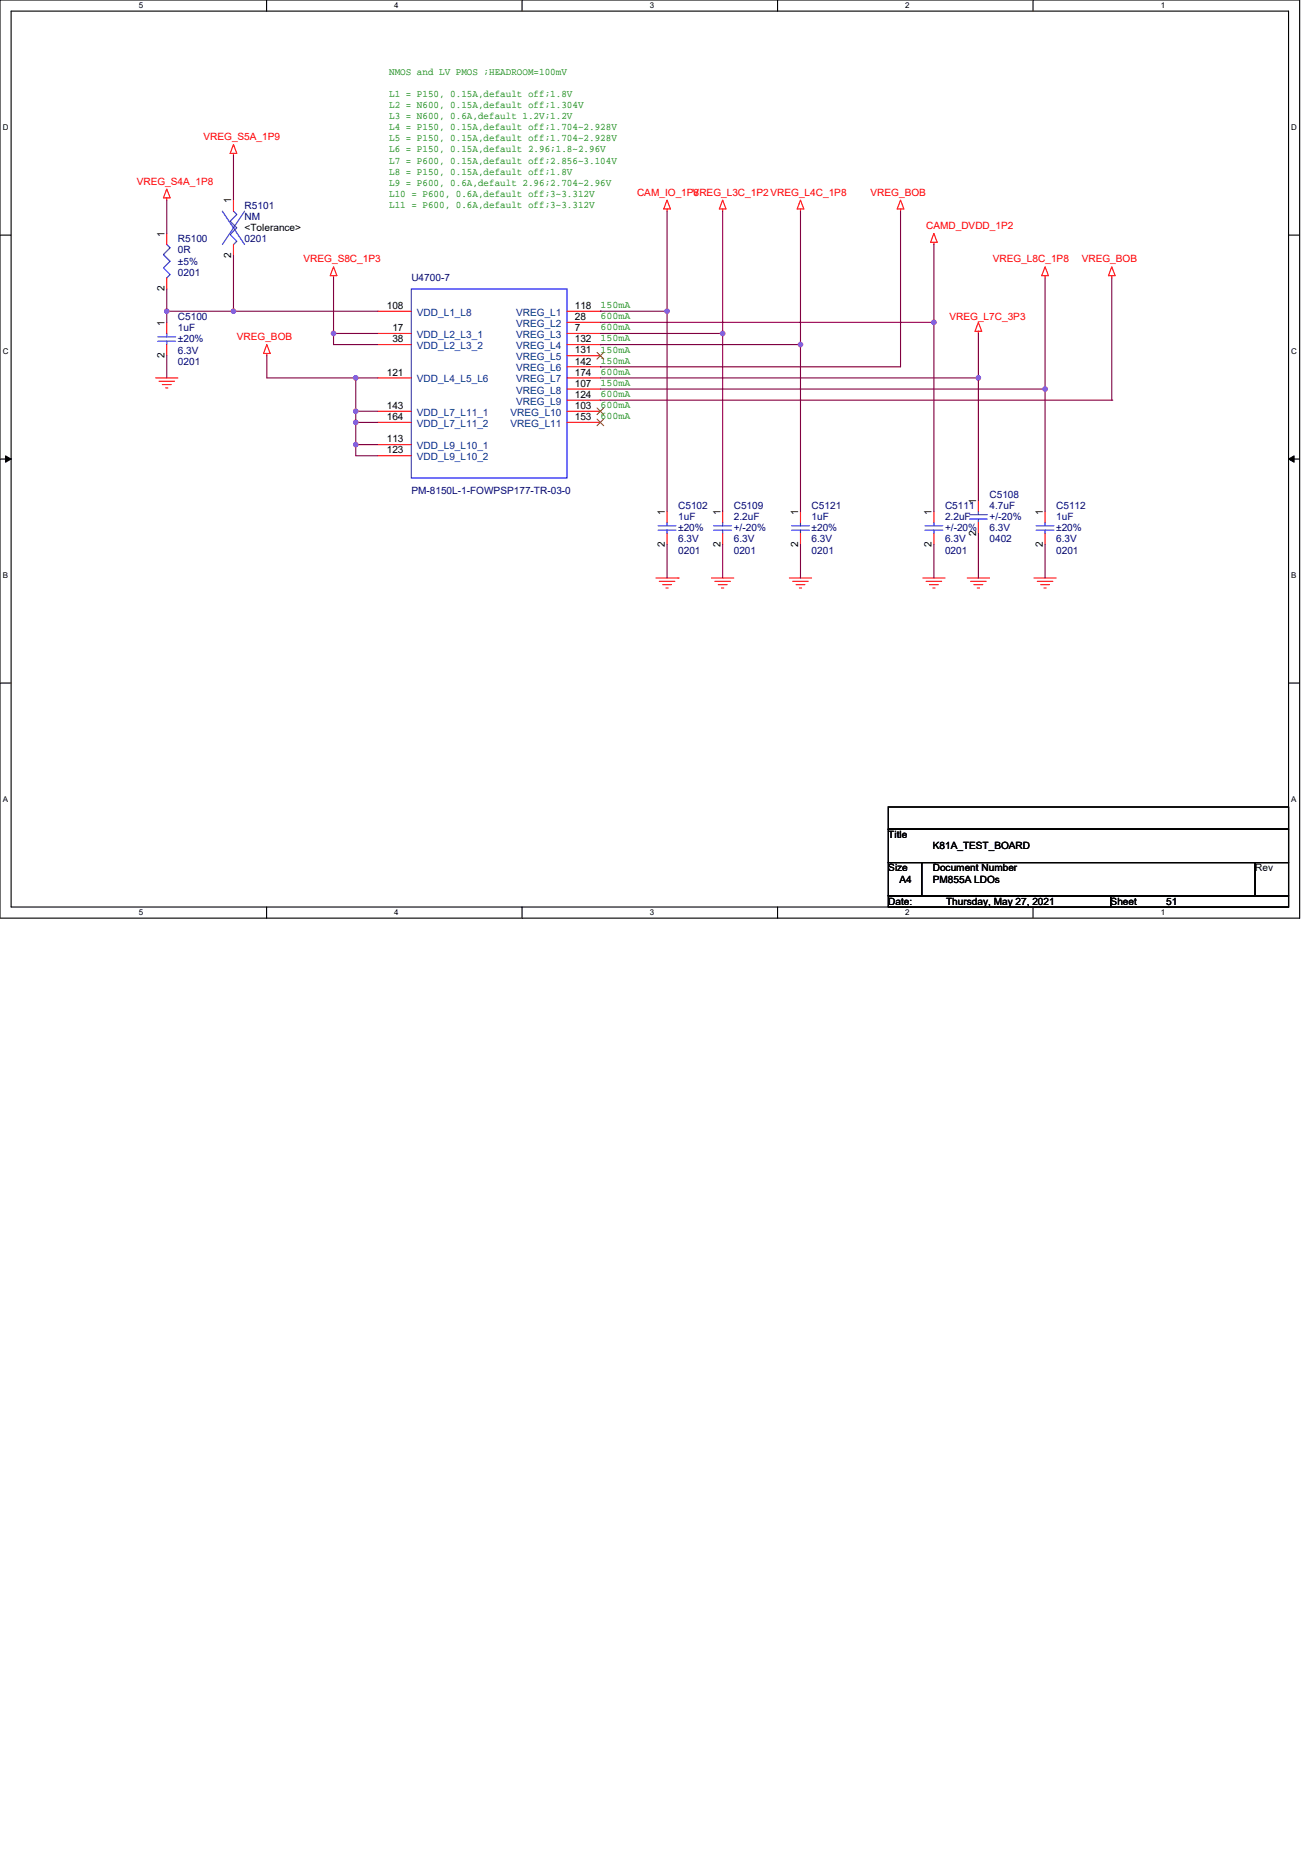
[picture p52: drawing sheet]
<svg xmlns="http://www.w3.org/2000/svg" width="210mm" height="297mm" viewBox="0 0 210 297" stroke-linecap="round" stroke-linejoin="round" font-family="sans-serif">
<defs><g id="words">
<g font-size="1.6" fill="#008000">
<text x="62.2" y="11.9">NMOS and LV PMOS ;HEADROOM=100mV</text>
<text x="62.2" y="15.5">L1 = P150, 0.15A,default off;1.8V</text>
<text x="62.2" y="17.3">L2 = N600, 0.15A,default off;1.304V</text>
<text x="62.2" y="19.1">L3 = N600, 0.6A,default 1.2V;1.2V</text>
<text x="62.2" y="20.8">L4 = P150, 0.15A,default off;1.704~2.928V</text>
<text x="62.2" y="22.6">L5 = P150, 0.15A,default off;1.704~2.928V</text>
<text x="62.2" y="24.4">L6 = P150, 0.15A,default 2.96;1.8~2.96V</text>
<text x="62.2" y="26.2">L7 = P600, 0.15A,default off;2.856~3.104V</text>
<text x="62.2" y="27.9">L8 = P150, 0.15A,default off;1.8V</text>
<text x="62.2" y="29.7">L9 = P600, 0.6A,default 2.96;2.704~2.96V</text>
<text x="62.2" y="31.5">L10 = P600, 0.6A,default off;3~3.312V</text>
<text x="62.2" y="33.3">L11 = P600, 0.6A,default off;3~3.312V</text>
<text x="96" y="51.1">600mA</text>
<text x="96" y="49.3">150mA</text>
<text x="96" y="52.8">600mA</text>
<text x="96" y="54.6">150mA</text>
<text x="96" y="56.4">150mA</text>
<text x="96" y="58.2">150mA</text>
<text x="96" y="60">600mA</text>
<text x="96" y="61.7">150mA</text>
<text x="96" y="63.5">600mA</text>
<text x="96" y="65.3">600mA</text>
<text x="96" y="67.1">600mA</text>
</g>
<g font-size="1.6" fill="#f00">
<text x="32.5" y="22.4">VREG_S5A_1P9</text>
<text x="21.9" y="29.5">VREG_S4A_1P8</text>
<text x="101.9" y="31.3">CAM_IO_1P8</text>
<text x="110.8" y="31.3">VREG_L3C_1P2VREG_L4C_1P8</text>
<text x="139.2" y="31.3">VREG_BOB</text>
<text x="48.5" y="42">VREG_S8C_1P3</text>
<text x="148.1" y="36.6">CAMD_DVDD_1P2</text>
<text x="158.8" y="42">VREG_L8C_1P8</text>
<text x="173" y="42">VREG_BOB</text>
<text x="151.8" y="51.2">VREG_L7C_3P3</text>
<text x="37.9" y="54.4">VREG_BOB</text>
</g>
<g font-size="1.6">
<text x="37" y="32.5" transform="rotate(-90 37 32.5)">1</text>
<text x="26.3" y="37.9" transform="rotate(-90 26.3 37.9)">1</text>
<text x="37" y="41.3" transform="rotate(-90 37 41.3)">2</text>
<text x="39.1" y="37">&lt;Tolerance&gt;</text>
<text x="26.3" y="46.6" transform="rotate(-90 26.3 46.6)">2</text>
<text x="26.3" y="52.1" transform="rotate(-90 26.3 52.1)">1</text>
<text x="61.9" y="49.4">108</text>
<text x="62.8" y="53">17</text>
<text x="91.9" y="49.4">118</text>
<text x="91.9" y="51.2">28</text>
<text x="91.9" y="53">7</text>
<text x="26.3" y="57.3" transform="rotate(-90 26.3 57.3)">2</text>
<text x="62.8" y="54.8">38</text>
<text x="91.9" y="54.8">132</text>
<text x="91.9" y="56.5">131</text>
<text x="91.9" y="58.3">142</text>
<text x="61.9" y="60.1">121</text>
<text x="61.9" y="65.4">143</text>
<text x="91.9" y="60.1">174</text>
<text x="91.9" y="61.9">107</text>
<text x="91.9" y="63.6">124</text>
<text x="91.9" y="65.4">103</text>
<text x="61.9" y="67.2">164</text>
<text x="61.9" y="70.8">113</text>
<text x="91.9" y="67.2">153</text>
<text x="61.9" y="72.5">123</text>
<text x="106.3" y="82.3" transform="rotate(-90 106.3 82.3)">1</text>
<text x="115.2" y="82.3" transform="rotate(-90 115.2 82.3)">1</text>
<text x="127.7" y="82.3" transform="rotate(-90 127.7 82.3)">1</text>
<text x="149" y="82.3" transform="rotate(-90 149 82.3)">1</text>
<text x="156.1" y="80.5" transform="rotate(-90 156.1 80.5)">1</text>
<text x="166.8" y="82.3" transform="rotate(-90 166.8 82.3)">1</text>
<text x="106.3" y="87.5" transform="rotate(-90 106.3 87.5)">2</text>
<text x="115.2" y="87.5" transform="rotate(-90 115.2 87.5)">2</text>
<text x="127.7" y="87.5" transform="rotate(-90 127.7 87.5)">2</text>
<text x="149" y="87.5" transform="rotate(-90 149 87.5)">2</text>
<text x="156.1" y="85.7" transform="rotate(-90 156.1 85.7)">2</text>
<text x="166.8" y="87.5" transform="rotate(-90 166.8 87.5)">2</text>
<text x="142.1" y="134.1">Title</text>
<text x="149.2" y="135.8">K81A_TEST_BOARD</text>
<text x="142.1" y="139.4">Size</text>
<text x="143.8" y="141.2">A4</text>
<text x="149.2" y="139.4">Document Number</text>
<text x="149.2" y="141.2">PM855A LDOs</text>
<text x="200.7" y="139.4">Rev</text>
<text x="142.1" y="144.7">Date:</text>
<text x="151.3" y="144.7">Thursday, May 27, 2021</text>
<text x="177.6" y="144.7">Sheet</text>
<text x="186.5" y="144.7">51</text>
</g>
<g font-size="1.6" fill="#000080">
<text x="39.1" y="33.4">R5101</text>
<text x="39.1" y="35.2">NM</text>
<text x="28.4" y="38.8">R5100</text>
<text x="28.4" y="40.5">0R</text>
<text x="39.1" y="38.8">0201</text>
<text x="28.4" y="42.3">±5%</text>
<text x="28.4" y="44.1">0201</text>
<text x="65.8" y="45">U4700-7</text>
<text x="28.4" y="51.2">C5100</text>
<text x="28.4" y="53">1uF</text>
<text x="28.4" y="58.3">0201</text>
<text x="28.4" y="56.5">6.3V</text>
<text x="28.4" y="54.8">±20%</text>
<text x="65.8" y="78.9">PM-8150L-1-FOWPSP177-TR-03-0</text>
<text x="108.5" y="81.4">C5102</text>
<text x="108.5" y="83.2">1uF</text>
<text x="117.3" y="81.4">C5109</text>
<text x="117.3" y="83.2">2.2uF</text>
<text x="129.8" y="81.4">C5121</text>
<text x="129.8" y="83.2">1uF</text>
<text x="151.1" y="81.4">C5111</text>
<text x="151.1" y="83.2">2.2uF</text>
<text x="158.2" y="79.7">C5108</text>
<text x="158.2" y="81.4">4.7uF</text>
<text x="158.2" y="83.2">+/-20%</text>
<text x="168.9" y="81.4">C5112</text>
<text x="168.9" y="83.2">1uF</text>
<text x="108.5" y="88.6">0201</text>
<text x="108.5" y="86.8">6.3V</text>
<text x="108.5" y="85">±20%</text>
<text x="117.3" y="88.6">0201</text>
<text x="117.3" y="86.8">6.3V</text>
<text x="117.3" y="85">+/-20%</text>
<text x="129.8" y="88.6">0201</text>
<text x="129.8" y="86.8">6.3V</text>
<text x="129.8" y="85">±20%</text>
<text x="151.1" y="88.6">0201</text>
<text x="151.1" y="86.8">6.3V</text>
<text x="151.1" y="85">+/-20%</text>
<text x="158.2" y="86.8">0402</text>
<text x="158.2" y="85">6.3V</text>
<text x="168.9" y="88.6">0201</text>
<text x="168.9" y="86.8">6.3V</text>
<text x="168.9" y="85">±20%</text>
</g>
<g font-size="1.6" fill="#004080">
<text x="66.7" y="50.5">VDD_L1_L8</text>
<text x="82.5" y="50.5">VREG_L1</text>
<text x="82.5" y="52.3">VREG_L2</text>
<text x="66.7" y="54.1">VDD_L2_L3_1</text>
<text x="66.7" y="55.8">VDD_L2_L3_2</text>
<text x="82.5" y="54.1">VREG_L3</text>
<text x="82.5" y="55.8">VREG_L4</text>
<text x="82.5" y="57.6">VREG_L5</text>
<text x="82.5" y="59.4">VREG_L6</text>
<text x="66.7" y="61.2">VDD_L4_L5_L6</text>
<text x="82.5" y="61.2">VREG_L7</text>
<text x="82.5" y="62.9">VREG_L8</text>
<text x="82.5" y="64.7">VREG_L9</text>
<text x="66.7" y="66.5">VDD_L7_L11_1</text>
<text x="66.7" y="68.3">VDD_L7_L11_2</text>
<text x="66.7" y="71.8">VDD_L9_L10_1</text>
<text x="81.6" y="66.5">VREG_L10</text>
<text x="81.6" y="68.3">VREG_L11</text>
<text x="66.7" y="73.6">VDD_L9_L10_2</text>
</g>
<g font-size="1.3">
<text x="22.2" y="1.3">5</text>
<text x="63.1" y="1.3">4</text>
<text x="103.9" y="1.3">3</text>
<text x="144.8" y="1.3">2</text>
<text x="185.6" y="1.3">1</text>
<text x=".4" y="20.8">D</text>
<text x="206.5" y="20.8">D</text>
<text x=".4" y="56.7">C</text>
<text x="206.5" y="56.7">C</text>
<text x=".4" y="92.5">B</text>
<text x="206.5" y="92.5">B</text>
<text x=".4" y="128.3">A</text>
<text x="206.5" y="128.3">A</text>
<text x="22.2" y="146.4">5</text>
<text x="63.1" y="146.4">4</text>
<text x="103.9" y="146.4">3</text>
<text x="144.8" y="146.4">2</text>
<text x="185.6" y="146.4">1</text>
</g>
</g></defs>
<path d="M0 0h207.8v146.9h-207.8zM1.8 1.8h204.3v143.3h-204.3z" fill="none" stroke="#000" stroke-width=".18"/>
<g fill="#fff">
<path d="M22.2 .2h.7v1.4h-.7z"/>
<path d="M22.2 145.3h.7v1.4h-.7z"/>
</g>
<path d="M42.6 0v1.8M42.6 145.1v1.8" fill="none" stroke="#000" stroke-width=".18"/>
<g fill="#fff">
<path d="M63.1 .2h.7v1.4h-.7z"/>
<path d="M63.1 145.3h.7v1.4h-.7z"/>
</g>
<path d="M83.5 0v1.8M83.5 145.1v1.8" fill="none" stroke="#000" stroke-width=".18"/>
<g fill="#fff">
<path d="M103.9 .2h.7v1.4h-.7z"/>
<path d="M103.9 145.3h.7v1.4h-.7z"/>
</g>
<path d="M124.4 0v1.8M124.4 145.1v1.8" fill="none" stroke="#000" stroke-width=".18"/>
<g fill="#fff">
<path d="M144.8 .2h.7v1.4h-.7z"/>
<path d="M144.8 145.3h.7v1.4h-.7z"/>
</g>
<path d="M165.2 0v1.8M165.2 145.1v1.8" fill="none" stroke="#000" stroke-width=".18"/>
<g fill="#fff">
<path d="M185.6 .2h.7v1.4h-.7z"/>
<path d="M185.6 145.3h.7v1.4h-.7z"/>
<path d="M.4 19.7h1v1.4h-1z"/>
<path d="M206.5 19.7h.9v1.4h-.9z"/>
<path d="M.4 55.5h1v1.4h-1z"/>
<path d="M206.5 55.5h.9v1.4h-.9z"/>
</g>
<path d="M0 37.6h1.8M206.1 37.6h1.7" fill="none" stroke="#000" stroke-width=".18"/>
<g fill="#fff">
<path d="M.4 91.3h.9v1.5h-.9z"/>
<path d="M206.5 91.3h.9v1.5h-.9z"/>
</g>
<path d="M0 73.4h1.8M206.1 73.4h1.7" fill="none" stroke="#000" stroke-width=".18"/>
<path d="M.9 72.9l.9 .5-.9 .5zM206.1 73.4l.9-.5v1z" fill="#000" stroke="#000" stroke-width=".16"/>
<g fill="#fff">
<path d="M.4 127.2h.9v1.4h-.9z"/>
<path d="M206.5 127.2h.9v1.4h-.9z"/>
</g>
<path d="M0 109.3h1.8M206.1 109.3h1.7M142.1 129.1h64v3.5h-64zM142.1 132.6h64v5.4h-64zM142.1 138h5.3v5.3h-5.3zM147.4 138h53.3v5.3h-53.3zM200.7 138h5.4v5.3h-5.4zM142.1 143.3h35.5v1.8h-35.5zM177.6 143.3h28.5v1.8h-28.5z" fill="none" stroke="#000" stroke-width=".18"/>
<g fill="none" stroke="#f00" stroke-width=".18">
<path d="M26.7 31.6v.4M26.7 37.3v1.8M26.7 30.2l.5 1.4h-1.1zM37.3 24.5v.4M37.3 32v1.8M37.3 39.1v1.8M37.3 23.1l.6 1.4h-1.1zM106.7 32l.5 1.4h-1.1zM106.7 33.4v.4M115.6 32l.5 1.4h-1.1zM115.6 33.4v.4M128 32l.5 1.4h-1z"/>
<path d="M128 33.4v.4M144 33.4v.4M144 32l.6 1.4h-1.1zM149.4 38.8v.3M149.4 37.3l.5 1.5h-1.1zM26.7 44.4v1.8M26.7 51.6v1.7M26.7 55.1v1.8M42.7 56.5v.4M42.7 55.1l.5 1.4h-1.1zM53.3 44.1v.4M53.3 42.7l.6 1.4h-1.1z"/>
<path d="M60.5 49.8h5.3M60.5 53.3h5.3M60.5 55.1h5.3M90.7 49.8h5.3M90.7 51.6h5.3M90.7 53.3h5.3M90.7 55.1h5.3M90.7 56.9h5.3M90.7 58.7h5.3M156.5 53v.3M156.5 51.6l.5 1.4h-1.1zM167.1 42.7l.6 1.4h-1.1z"/>
<path d="M167.1 44.1v.4M177.8 42.7l.5 1.4h-1zM177.8 44.1v.4M24.9 60.5h3.5M25.4 61h2.5M26 61.5h1.4M26.5 62.1h.3M60.5 60.5h5.3M60.5 65.8h5.3M60.5 67.6h5.3M60.5 71.1h5.3M60.5 72.9h5.3"/>
<path d="M90.7 60.5h5.3M90.7 62.2h5.3M90.7 64h5.3M90.7 65.8h5.3M90.7 67.6h5.3M104.9 92.5h3.6M105.4 93h2.5M106 93.5h1.4M106.5 94.1h.4M106.7 81.8v1.8M106.7 85.3v1.8M108.5 92.5h.1"/>
<path d="M113.8 92.5h3.5M114.3 93h2.5M114.9 93.5h1.4M115.4 94.1h.3M115.6 81.8v1.8M115.6 85.3v1.8M126.2 92.5h3.6M126.8 93h2.5M127.3 93.5h1.4M127.8 94.1h.4M128 81.8v1.8M128 85.3v1.8"/>
<path d="M147.6 92.5h3.5M148.1 93h2.5M148.6 93.5h1.5M149.2 94.1h.3M149.4 81.8v1.8M149.4 85.3v1.8M154.7 92.5h3.5M155.2 93h2.5M155.8 93.5h1.4M156.3 94.1h.3M156.5 80v1.8M156.5 83.6v1.7"/>
<path d="M165.4 92.5h3.5M165.9 93h2.5M166.4 93.5h1.4M167 94.1h.3M167.1 81.8v1.8M167.1 85.3v1.8"/>
</g>
<g fill="none" stroke="#00f" stroke-width=".18">
<path d="M26.7 39.1l.5 .5-1.1 1.1 1.1 1.1-1.1 1 1.1 1.1-.5 .6M35.6 33.8l3.5 5.3M37.3 33.8l.6 .5-1.1 1.1 1.1 1-1.1 1.1 1.1 1.1-.6 .5M39.1 33.8l-3.5 5.3M25.2 53.9h2.9M25.2 54.6h2.9M26.7 53.3v.6M26.7 54.6v.5M65.8 46.2h24.9v30.3h-24.9zM105.3 84.1h2.8M105.3 84.8h2.8M106.7 83.6v.5"/>
<path d="M106.7 84.8v.5M114.1 84.1h2.9M114.1 84.8h2.9M115.6 83.6v.5M115.6 84.8v.5M126.6 84.1h2.8M126.6 84.8h2.8M128 83.6v.5M128 84.8v.5M147.9 84.1h2.9M147.9 84.8h2.9M149.4 83.6v.5"/>
<path d="M149.4 84.8v.5M155 82.3h2.9M155 83h2.9M156.5 81.8v.5M156.5 83v.6M165.7 84.1h2.9M165.7 84.8h2.9M167.1 83.6v.5M167.1 84.8v.5"/>
</g>
<path d="M95.5 56.4l1.1 1M96.5 56.4l-1 1M95.5 65.3l1.1 1M95.5 67l1.1 1.1M96.5 65.3l-1 1M96.5 67l-1 1.1" fill="none" stroke="#804000" stroke-width=".16"/>
<g fill="none" stroke="#800040" stroke-width=".18">
<path d="M26.7 32v5.3M37.3 24.9v7.1M106.7 33.8v16M115.6 33.8v19.5M128 33.8v21.3M144 33.8v24.9h-48M149.4 39.1v12.5M26.7 49.8h10.6M26.7 49.8v1.8M26.7 56.9v3.6M26.7 46.2v3.6M37.3 40.9v8.9h23.2"/>
<path d="M42.7 56.9v3.6h14.2M53.3 53.3v1.8h7.2M53.3 44.5v8.8M53.3 53.3h7.2M96 49.8h10.7M96 49.8h.1M96 58.7h.1M96 55.1h.1M96 53.3h19.6M96 51.6h53.4M96 55.1h32M106.7 49.8v32"/>
<path d="M115.6 53.3v28.5M128 55.1v26.7M149.4 51.6h.1M149.4 51.6v30.2M156.5 53.3v7.2M167.1 44.5v17.7M177.8 44.5v19.5M56.9 60.5v5.3M56.9 71.1v1.8h3.6M56.9 67.6v3.5M56.9 65.8v1.8M56.9 60.5h3.6"/>
<path d="M56.9 71.1h3.6M56.9 67.6h3.6M56.9 65.8h3.6M96 64h81.8M96 60.5h60.5M96 62.2h71.1M156.5 60.5h.1M156.5 60.5v19.5M167.1 62.2v19.6M177.8 64h.1M106.7 87.1v5.4M115.6 87.1v5.4"/>
<path d="M128 87.1v5.4M149.4 87.1v5.4M156.5 85.3v7.2M167.1 87.1v5.4"/>
</g>
<g fill="#f0f" stroke="#f0f" stroke-width=".18">
<circle cx="106.7" cy="49.8" r=".35"/>
<circle cx="26.7" cy="49.8" r=".35"/>
<circle cx="53.3" cy="53.3" r=".35"/>
<circle cx="56.9" cy="60.4" r=".35"/>
<circle cx="56.9" cy="71.1" r=".35"/>
<circle cx="56.9" cy="67.6" r=".35"/>
<circle cx="56.9" cy="65.8" r=".35"/>
<circle cx="37.3" cy="49.8" r=".35"/>
<circle cx="156.5" cy="60.4" r=".35"/>
<circle cx="115.6" cy="53.3" r=".35"/>
<circle cx="149.3" cy="51.6" r=".35"/>
<circle cx="128" cy="55.1" r=".35"/>
<circle cx="167.1" cy="62.2" r=".35"/>
</g>
<use href="#words"/>
</svg>
